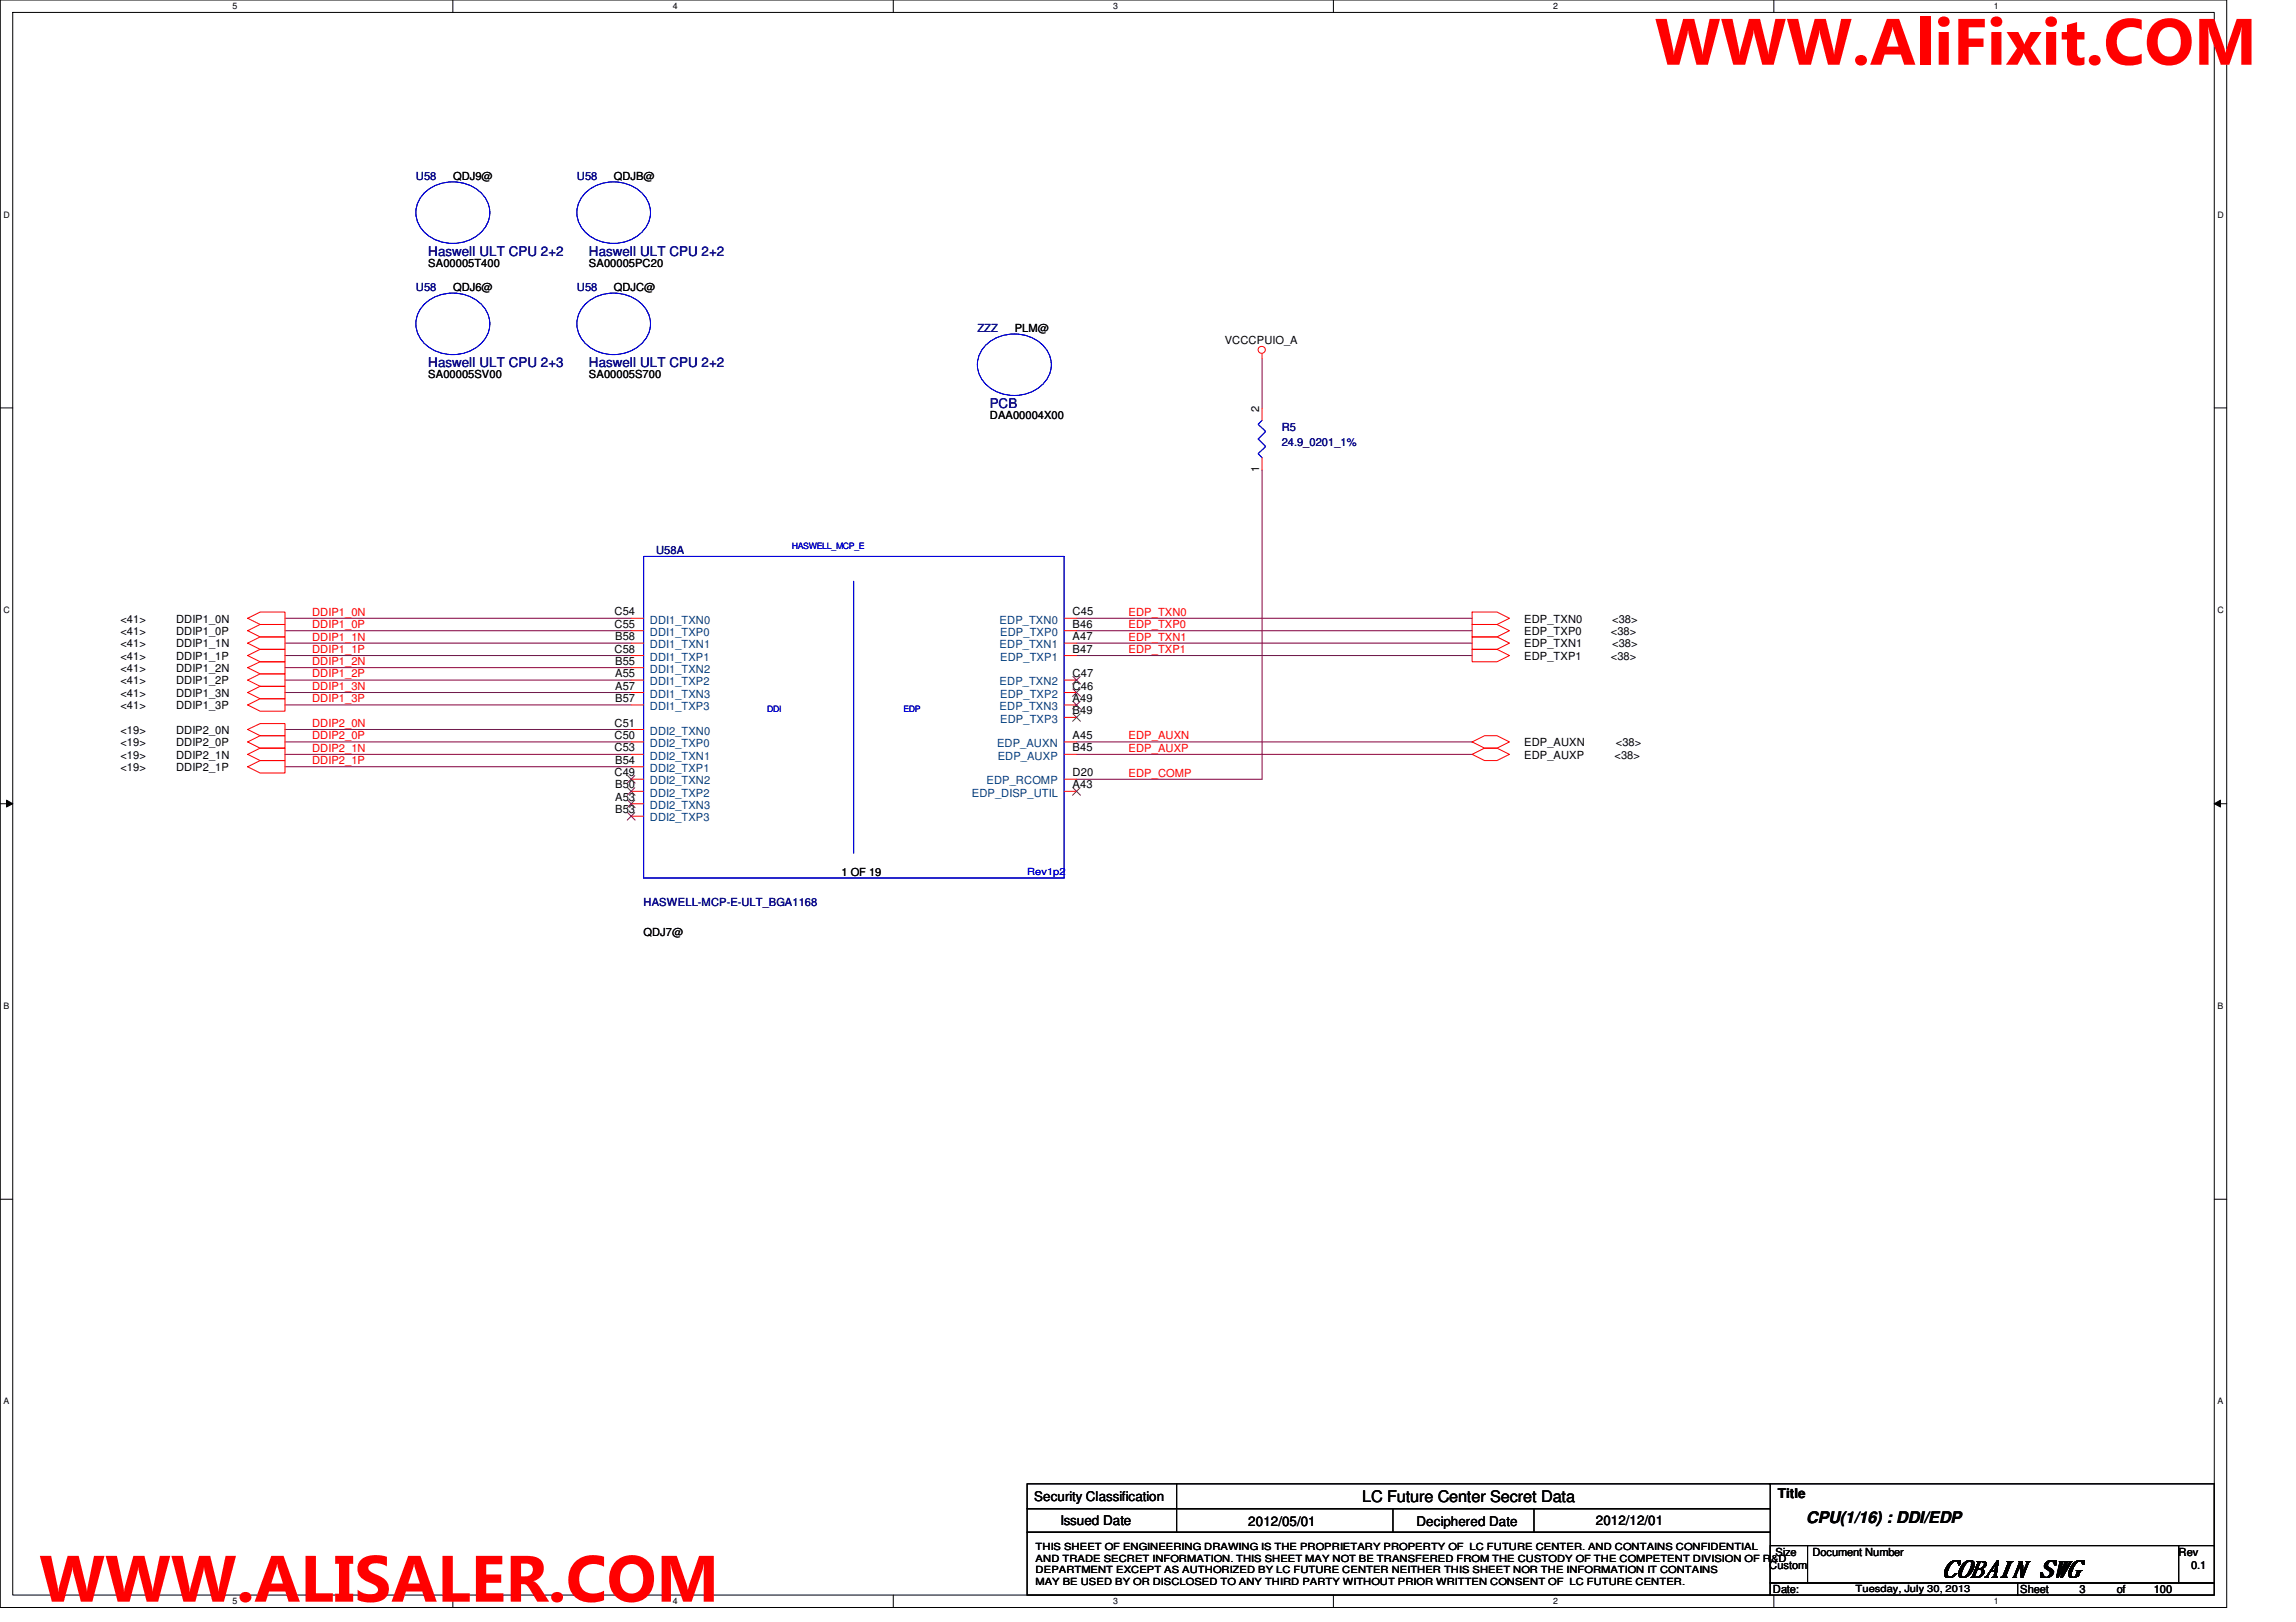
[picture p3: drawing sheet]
<svg xmlns="http://www.w3.org/2000/svg" width="297mm" height="210mm" viewBox="0 0 297 210" stroke-linecap="round" stroke-linejoin="round" font-family="sans-serif">
<defs><g id="words">
<g font-size="8.5" fill="#f00">
<text x="214.1" y="8.4">WWW.AliFixit.COM</text>
<text x="5.1" y="207.3">WWW.ALISALER.COM</text>
</g>
<text font-size="3" x="251.4" y="204">COBAIN SWG</text>
<g font-size="2.1">
<text x="176.2" y="194.4">LC Future Center Secret Data</text>
<text x="233.7" y="197.1">CPU(1/16) : DDI/EDP</text>
</g>
<g font-size="1.7" fill="#000080">
<text x="55.4" y="33.1">Haswell ULT CPU 2+2</text>
<text x="76.2" y="33.1">Haswell ULT CPU 2+2</text>
<text x="55.4" y="47.5">Haswell ULT CPU 2+3</text>
<text x="76.2" y="47.5">Haswell ULT CPU 2+2</text>
<text x="128.1" y="52.8">PCB</text>
</g>
<g font-size="1.7">
<text x="133.8" y="194.3">Security Classification</text>
<text x="137.2" y="197.3">Issued Date</text>
<text x="161.5" y="197.5">2012/05/01</text>
<text x="183.3" y="197.5">Deciphered Date</text>
<text x="206.5" y="197.3">2012/12/01</text>
<text x="230" y="193.8">Title</text>
</g>
<g font-size="1.4" fill="#000080">
<text x="53.8" y="23.3">U58</text>
<text x="74.6" y="23.3">U58</text>
<text x="53.8" y="37.7">U58</text>
<text x="74.6" y="37.7">U58</text>
<text x="126.4" y="43">ZZZ</text>
<text x="165.8" y="55.8">R5</text>
<text x="165.8" y="57.7">24.9_0201_1%</text>
<text x="84.9" y="71.8">U58A</text>
<text x="83.3" y="117.2">HASWELL-MCP-E-ULT_BGA1168</text>
</g>
<g font-size="1.4">
<text x="58.6" y="23.3">QDJ9@</text>
<text x="79.4" y="23.3">QDJB@</text>
<text x="55.4" y="34.5">SA00005T400</text>
<text x="76.2" y="34.5">SA00005PC20</text>
<text x="58.6" y="37.7">QDJ6@</text>
<text x="79.4" y="37.7">QDJC@</text>
<text x="131.3" y="43">PLM@</text>
<text x="158.5" y="44.6">VCCCPUIO_A</text>
<text x="55.4" y="48.9">SA00005SV00</text>
<text x="76.2" y="48.9">SA00005S700</text>
<text x="162.9" y="53.3" transform="rotate(-90 162.9 53.3)">2</text>
<text x="128.1" y="54.2">DAA00004X00</text>
<text x="162.9" y="61.1" transform="rotate(-90 162.9 61.1)">1</text>
<text x="15.6" y="80.6">&lt;41&gt;</text>
<text x="15.6" y="82.2">&lt;41&gt;</text>
<text x="15.6" y="83.8">&lt;41&gt;</text>
<text x="22.8" y="80.6">DDIP1_0N</text>
<text x="22.8" y="82.2">DDIP1_0P</text>
<text x="22.8" y="83.8">DDIP1_1N</text>
<text x="79.5" y="81.2">C55</text>
<text x="79.5" y="79.6">C54</text>
<text x="79.6" y="82.8">B58</text>
<text x="138.8" y="82.8">A47</text>
<text x="138.8" y="79.6">C45</text>
<text x="138.8" y="81.2">B46</text>
<text x="197.2" y="83.8">EDP_TXN1</text>
<text x="197.2" y="82.2">EDP_TXP0</text>
<text x="197.2" y="80.6">EDP_TXN0</text>
<text x="208.4" y="82.2">&lt;38&gt;</text>
<text x="208.6" y="83.8">&lt;38&gt;</text>
<text x="208.6" y="80.6">&lt;38&gt;</text>
<text x="15.6" y="85.4">&lt;41&gt;</text>
<text x="15.6" y="87">&lt;41&gt;</text>
<text x="15.6" y="88.6">&lt;41&gt;</text>
<text x="22.8" y="85.4">DDIP1_1P</text>
<text x="22.8" y="87">DDIP1_2N</text>
<text x="22.8" y="88.6">DDIP1_2P</text>
<text x="79.5" y="84.5">C58</text>
<text x="79.6" y="89.2">A57</text>
<text x="79.6" y="87.6">A55</text>
<text x="79.6" y="86">B55</text>
<text x="138.8" y="87.6">C47</text>
<text x="138.8" y="89.2">C46</text>
<text x="138.8" y="84.5">B47</text>
<text x="197.2" y="85.4">EDP_TXP1</text>
<text x="208.4" y="85.4">&lt;38&gt;</text>
<text x="15.6" y="91.8">&lt;41&gt;</text>
<text x="15.6" y="90.2">&lt;41&gt;</text>
<text x="15.6" y="95">&lt;19&gt;</text>
<text x="22.8" y="91.8">DDIP1_3P</text>
<text x="22.8" y="90.2">DDIP1_3N</text>
<text x="22.8" y="95">DDIP2_0N</text>
<text x="79.5" y="94">C51</text>
<text x="79.5" y="95.6">C50</text>
<text x="79.6" y="90.8">B57</text>
<text x="138.8" y="95.6">A45</text>
<text x="138.8" y="90.8">A49</text>
<text x="138.8" y="92.5">B49</text>
<text x="15.6" y="99.8">&lt;19&gt;</text>
<text x="15.6" y="98.2">&lt;19&gt;</text>
<text x="15.6" y="96.6">&lt;19&gt;</text>
<text x="22.8" y="99.8">DDIP2_1P</text>
<text x="22.8" y="98.2">DDIP2_1N</text>
<text x="22.8" y="96.6">DDIP2_0P</text>
<text x="79.5" y="100.5">C49</text>
<text x="79.5" y="97.2">C53</text>
<text x="79.6" y="98.8">B54</text>
<text x="138.8" y="97.2">B45</text>
<text x="138.8" y="100.5">D20</text>
<text x="197.2" y="98.2">EDP_AUXP</text>
<text x="197.2" y="96.6">EDP_AUXN</text>
<text x="208.9" y="98.2">&lt;38&gt;</text>
<text x="209" y="96.6">&lt;38&gt;</text>
<text x="79.6" y="105.2">B53</text>
<text x="79.6" y="103.6">A53</text>
<text x="79.6" y="102">B50</text>
<text x="138.8" y="102">A43</text>
<text x="108.9" y="113.4">1 OF 19</text>
<text x="83.3" y="121.1">QDJ7@</text>
<text x="228.9" y="203">Custom</text>
<text x="229.7" y="201.4">Size</text>
<text x="234.5" y="201.4">Document Number</text>
<text x="281.9" y="201.4">Rev</text>
<text x="283.5" y="203">0.1</text>
<text x="229.4" y="206.2">Date:</text>
<text x="261.4" y="206.2">Sheet</text>
<text x="269" y="206.2">3</text>
<text x="273.9" y="206.2">of</text>
<text x="278.6" y="206.2">100</text>
</g>
<g font-size="1.4" fill="#f00">
<text x="40.4" y="82.9">DDIP1_1N</text>
<text x="40.4" y="81.3">DDIP1_0P</text>
<text x="40.4" y="79.7">DDIP1_0N</text>
<text x="146" y="79.7">EDP_TXN0</text>
<text x="146" y="81.3">EDP_TXP0</text>
<text x="146" y="82.9">EDP_TXN1</text>
<text x="40.4" y="89.3">DDIP1_3N</text>
<text x="40.4" y="87.7">DDIP1_2P</text>
<text x="40.4" y="86.1">DDIP1_2N</text>
<text x="40.4" y="84.5">DDIP1_1P</text>
<text x="146" y="84.5">EDP_TXP1</text>
<text x="40.4" y="90.9">DDIP1_3P</text>
<text x="40.4" y="95.7">DDIP2_0P</text>
<text x="40.4" y="94.1">DDIP2_0N</text>
<text x="146" y="95.7">EDP_AUXN</text>
<text x="40.4" y="98.9">DDIP2_1P</text>
<text x="40.4" y="97.3">DDIP2_1N</text>
<text x="146" y="100.5">EDP_COMP</text>
<text x="146" y="97.3">EDP_AUXP</text>
</g>
<g font-size="1.4" fill="#004080">
<text x="84.1" y="83.9">DDI1_TXN1</text>
<text x="84.1" y="82.3">DDI1_TXP0</text>
<text x="84.1" y="80.7">DDI1_TXN0</text>
<text x="129.3" y="83.9">EDP_TXN1</text>
<text x="129.3" y="80.7">EDP_TXN0</text>
<text x="129.4" y="82.3">EDP_TXP0</text>
<text x="84.1" y="88.7">DDI1_TXP2</text>
<text x="84.1" y="87.1">DDI1_TXN2</text>
<text x="84.1" y="85.5">DDI1_TXP1</text>
<text x="129.3" y="88.7">EDP_TXN2</text>
<text x="129.4" y="85.5">EDP_TXP1</text>
<text x="84.1" y="95.1">DDI2_TXN0</text>
<text x="84.1" y="91.9">DDI1_TXP3</text>
<text x="84.1" y="90.3">DDI1_TXN3</text>
<text x="129.3" y="91.9">EDP_TXN3</text>
<text x="129.4" y="93.5">EDP_TXP3</text>
<text x="129.4" y="90.3">EDP_TXP2</text>
<text x="84.1" y="101.5">DDI2_TXN2</text>
<text x="84.1" y="98.3">DDI2_TXN1</text>
<text x="84.1" y="96.7">DDI2_TXP0</text>
<text x="84.1" y="99.9">DDI2_TXP1</text>
<text x="127.6" y="101.5">EDP_RCOMP</text>
<text x="129" y="96.7">EDP_AUXN</text>
<text x="129.1" y="98.3">EDP_AUXP</text>
<text x="84.1" y="106.3">DDI2_TXP3</text>
<text x="84.1" y="104.7">DDI2_TXN3</text>
<text x="84.1" y="103.1">DDI2_TXP2</text>
<text x="125.7" y="103.1">EDP_DISP_UTIL</text>
</g>
<text font-size="1.3" fill="#00f" x="132.9" y="113.2">Rev1p2</text>
<g font-size="1.3">
<text x="134" y="200.6">THIS SHEET OF ENGINEERING DRAWING IS THE PROPRIETARY PROPERTY OF LC FUTURE CENTER. AND CONTAINS CONFIDENTIAL</text>
<text x="134" y="202.1">AND TRADE SECRET INFORMATION. THIS SHEET MAY NOT BE TRANSFERED FROM THE CUSTODY OF THE COMPETENT DIVISION OF R&amp;D</text>
<text x="134" y="203.6">DEPARTMENT EXCEPT AS AUTHORIZED BY LC FUTURE CENTER NEITHER THIS SHEET NOR THE INFORMATION IT CONTAINS</text>
<text x="134" y="205.1">MAY BE USED BY OR DISCLOSED TO ANY THIRD PARTY WITHOUT PRIOR WRITTEN CONSENT OF LC FUTURE CENTER.</text>
<text x="240.1" y="206">Tuesday, July 30, 2013</text>
</g>
<g font-size="1.1">
<text x="30.1" y="1.1">5</text>
<text x="87" y="1.1">4</text>
<text x="144" y="1.1">3</text>
<text x="201" y="1.1">2</text>
<text x="257.9" y="1.1">1</text>
<text x=".5" y="28.2">D</text>
<text x="286.9" y="28.2">D</text>
<text x=".5" y="79.3">C</text>
<text x="286.9" y="79.3">C</text>
<text x=".5" y="130.6">B</text>
<text x="286.9" y="130.6">B</text>
<text x=".5" y="181.7">A</text>
<text x="286.9" y="181.7">A</text>
<text x="30.1" y="207.6">5</text>
<text x="87" y="207.6">4</text>
<text x="144" y="207.6">3</text>
<text x="201" y="207.6">2</text>
<text x="257.9" y="207.6">1</text>
</g>
<g font-size="1.1" fill="#00f">
<text x="102.4" y="71.1">HASWELL_MCP_E</text>
<text x="99.3" y="92.2">DDI</text>
<text x="116.9" y="92.2">EDP</text>
</g>
</g></defs>
<path d="M0 0h288.1v208h-288.1zM1.6 1.6h284.9v204.8h-284.9z" fill="none" stroke="#000" stroke-width=".13"/>
<g fill="#fff">
<path d="M30.1 .2h.6v1.2h-.6z"/>
<path d="M30.1 206.6h.6v1.2h-.6z"/>
</g>
<path d="M58.6 0v1.6M58.6 206.4v1.6" fill="none" stroke="#000" stroke-width=".13"/>
<g fill="#fff">
<path d="M87 .2h.6v1.2h-.6z"/>
<path d="M87 206.6h.6v1.2h-.6z"/>
</g>
<path d="M115.6 0v1.6M115.6 206.4v1.6" fill="none" stroke="#000" stroke-width=".13"/>
<g fill="#fff">
<path d="M144 .2h.6v1.2h-.6z"/>
<path d="M144 206.6h.6v1.2h-.6z"/>
</g>
<path d="M172.5 0v1.6M172.5 206.4v1.6" fill="none" stroke="#000" stroke-width=".13"/>
<g fill="#fff">
<path d="M201 .2h.5v1.2h-.5z"/>
<path d="M201 206.6h.5v1.2h-.5z"/>
</g>
<path d="M229.5 0v1.6M229.5 206.4v1.6" fill="none" stroke="#000" stroke-width=".13"/>
<g fill="#fff">
<path d="M257.9 .2h.6v1.2h-.6z"/>
<path d="M257.9 206.6h.6v1.2h-.6z"/>
<path d="M.5 27.2h.7v1.2h-.7z"/>
<path d="M286.9 27.2h.8v1.2h-.8z"/>
<path d="M.5 78.4h.7v1.1h-.7z"/>
<path d="M286.9 78.4h.8v1.1h-.8z"/>
</g>
<path d="M0 52.8h1.6M286.5 52.8h1.6" fill="none" stroke="#000" stroke-width=".13"/>
<g fill="#fff">
<path d="M.5 129.6h.7v1.2h-.7z"/>
<path d="M286.9 129.6h.7v1.2h-.7z"/>
</g>
<path d="M0 104h1.6M.8 103.5l.8 .5-.8 .4zM286.5 104h1.6M286.5 104l.8-.5v.9z" fill="none" stroke="#000" stroke-width=".13"/>
<path d="M.8 103.5l.8 .5-.8 .4zM286.5 104l.8-.5v.9z" fill="#000"/>
<g fill="#fff">
<path d="M.5 180.8h.7v1.1h-.7z"/>
<path d="M286.9 180.8h.7v1.1h-.7z"/>
</g>
<g fill="none" stroke="#000" stroke-width=".13">
<path d="M0 155.2h1.6M286.5 155.2h1.6M132.9 192h96.1v3.2h-96.1zM132.9 195.2h96.1v3.1h-96.1zM132.9 198.3h96.1v8.1h-96.1zM152.2 192v6.3M180.2 195.2v3.1M198.5 195.2v3.1M228.9 192h57.6v8M229 200h4.8v4.9h-4.8zM229 204.9h32v1.5h-32zM233.8 200h48.1v4.9h-48.1z"/>
<path d="M261 204.9h25.5v1.5h-25.5zM281.9 200h4.6v4.9h-4.6z"/>
</g>
<g fill="none" stroke="#800040" stroke-width=".13">
<path d="M163.3 46.4v6.4M163.3 60.8v40h-24M36.9 83.2h44.8M36.9 81.6h44.8M36.9 80h44.8M36.9 89.6h44.8M36.9 88h44.8M36.9 86.4h44.8M36.9 84.8h44.8M36.9 91.2h44.8M36.9 96h44.8M36.9 94.4h44.8"/>
<path d="M36.9 99.2h44.8M36.9 97.6h44.8M139.3 96h51.2M139.3 97.6h51.2M139.3 80h51.2M139.3 81.6h51.2M139.3 83.2h51.2M139.3 84.8h51.2"/>
</g>
<g fill="none" stroke="#f00" stroke-width=".13">
<path d="M163.3 45.8v.6M163.3 59.2v1.6M163.3 52.8v1.6M190.5 79.2h3.2l1.6 .8-1.6 .8h-3.2zM32 80l1.7-.8h3.2v1.6h-3.2zM32 81.6l1.7-.8h3.2v1.6h-3.2zM32 84.8l1.7-.8h3.2v1.6h-3.2zM32 83.2l1.7-.8h3.2v1.6h-3.2zM32 86.4l1.7-.8h3.2v1.6h-3.2zM32 88l1.7-.8h3.2v1.6h-3.2zM32 91.2l1.7-.8h3.2v1.6h-3.2zM32 89.6l1.7-.8h3.2v1.6h-3.2z"/>
<path d="M32 99.2l1.7-.8h3.2v1.6h-3.2zM32 97.6l1.7-.8h3.2v1.6h-3.2zM32 96l1.7-.8h3.2v1.6h-3.2zM32 94.4l1.7-.8h3.2v1.6h-3.2zM81.7 97.6h1.6M81.7 94.4h1.6M81.7 96h1.6M81.7 99.2h1.6M81.7 91.2h1.6M81.7 89.6h1.6M81.7 88h1.6M81.7 86.4h1.6"/>
<path d="M81.7 84.8h1.6M81.7 83.2h1.6M81.7 81.6h1.6M81.7 80h1.6M137.7 96h1.6M137.7 97.6h1.6M137.7 92.8h1.6M137.7 91.2h1.6M137.7 89.6h1.6M137.7 88h1.6M137.7 84.8h1.6M137.7 83.2h1.6"/>
<path d="M137.7 80h1.6M137.7 81.6h1.6M190.5 84h3.2l1.6 .8-1.6 .8h-3.2zM190.5 82.4h3.2l1.6 .8-1.6 .8h-3.2zM190.5 80.8h3.2l1.6 .8-1.6 .8h-3.2zM190.5 97.6l1.6-.8h1.6l1.6 .8-1.6 .8h-1.6zM190.5 96l1.6-.8h1.6l1.6 .8-1.6 .8h-1.6zM81.7 105.6h1.6M81.7 104h1.6M81.7 102.4h1.6M81.7 100.8h1.6M137.7 102.4h1.6"/>
<path d="M137.7 100.8h1.6"/>
<circle cx="163.2" cy="45.3" r=".46"/>
</g>
<path d="M54.9 39.3a5.4 5.4 0 0 1 7.8 .6 3.5 3.5 0 0 1-1 5 5.3 5.3 0 0 1-7.3-1 3.5 3.5 0 0 1 .5-4.6zM54.9 25a5.4 5.4 0 0 1 7.8 .5 3.5 3.5 0 0 1-1 5 5.3 5.3 0 0 1-7.3-1 3.5 3.5 0 0 1 .5-4.5zM75.7 39.3a5.3 5.3 0 0 1 7.8 .6 3.5 3.5 0 0 1-1.1 5 5.3 5.3 0 0 1-7.1-1 3.5 3.5 0 0 1 .4-4.6zM75.7 25a5.3 5.3 0 0 1 7.8 .5 3.5 3.5 0 0 1-1.1 5 5.3 5.3 0 0 1-7.1-1 3.5 3.5 0 0 1 .4-4.5zM127.6 44.6a5.4 5.4 0 0 1 7.8 .6 3.5 3.5 0 0 1-1.1 5 5.3 5.3 0 0 1-7.2-1 3.5 3.5 0 0 1 .5-4.6zM163.3 54.4l-.5 .5 .9 .9-.9 1 .9 1-.9 .9 .5 .5M83.3 72h54.4v41.6h-54.4zM110.4 75.2v35.2" fill="none" stroke="#00f" stroke-width=".13"/>
<g fill="none" stroke="#804000" stroke-width=".13">
<path d="M138.8 92.4l1 .9M138.8 90.8l1 .9M138.8 89.2l1 .9M138.8 87.5l1 1M139.7 92.4l-.9 .9M139.7 90.8l-.9 .9M139.7 89.2l-.9 .9M139.7 87.5l-.9 1M81.2 105.2l1 .9M81.2 103.5l1 1M81.2 101.9l1 1M81.2 100.4l1 .9"/>
<path d="M82.1 105.2l-1 .9M82.1 103.5l-1 1M82.1 101.9l-1 1M82.1 100.4l-1 .9M138.8 101.9l1 1M139.7 101.9l-.9 1"/>
</g>
<use href="#words"/>
</svg>
